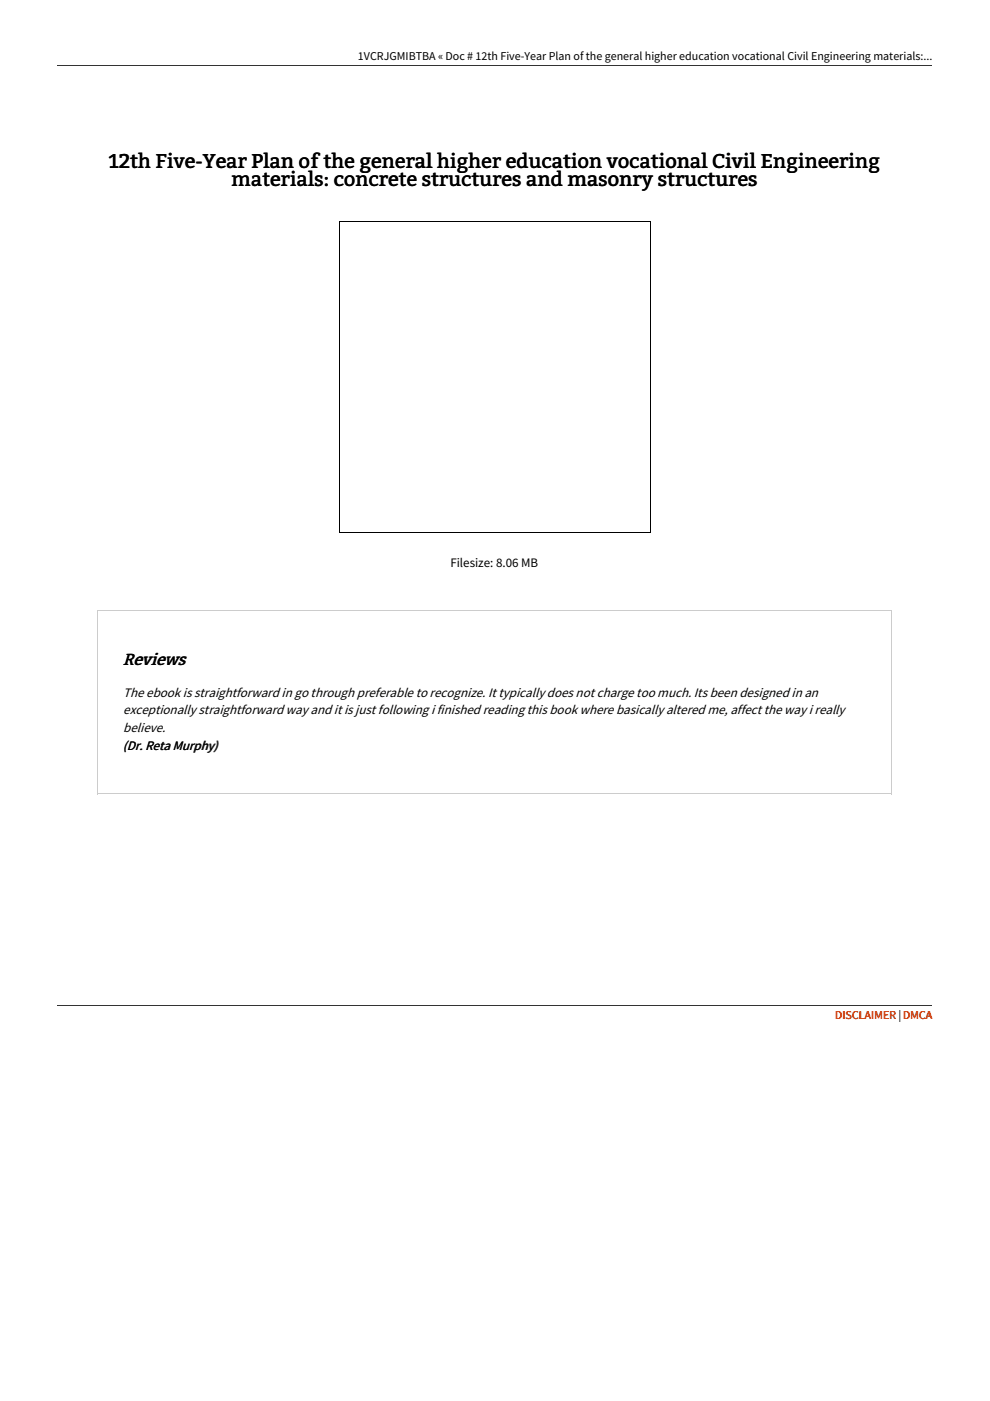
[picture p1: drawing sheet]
<svg xmlns="http://www.w3.org/2000/svg" width="210mm" height="297mm" viewBox="0 0 210 297" stroke-linecap="round" stroke-linejoin="round" font-family="sans-serif">
<defs><g id="words">
<g font-size="4.2">
<text x="23" y="35.7">12th Five-Year Plan of the general higher education vocational Civil Engineering</text>
<text x="49" y="39.5">materials: concrete structures and masonry structures</text>
</g>
<text font-size="3.5" x="26" y="140.9">Reviews</text>
<g font-size="2.9">
<text x="26.1" y="147.7">The ebook is straightforward in go through preferable to recognize. It typically does not charge too much. Its been designed in an</text>
<text x="26.1" y="151.5">exceptionally straightforward way and it is just following i finished reading this book where basically altered me, affect the way i really</text>
<text x="26.1" y="155.3">believe.</text>
<text x="26" y="159.1">(Dr. Reta Murphy)</text>
</g>
<text font-size="2.8" x="95.5" y="120.2">Filesize: 8.06 MB</text>
<text font-size="2.5" x="75.9" y="12.8">1VCRJGMIBTBA « Doc # 12th Five-Year Plan of the general higher education vocational Civil Engineering materials:...</text>
<text font-size="2.5" fill="#c30" x="177" y="216.1">DISCLAIMER |DMCA</text>
</g></defs>
<path d="M12.2 14h185.4M12.2 213.2h185.4" fill="none" stroke="#333" stroke-width=".21"/>
<path d="M20.6 129.4h168.6M20.7 129.3v39.1M189.1 129.3v39.1M20.6 168.3h168.6" fill="none" stroke="#ccc" stroke-width=".21"/>
<path d="M71.9 47h66M72 46.9v66.1M137.8 46.9v66.1M71.9 112.8h66" fill="none" stroke="#000" stroke-width=".21"/>
<use href="#words"/>
</svg>
